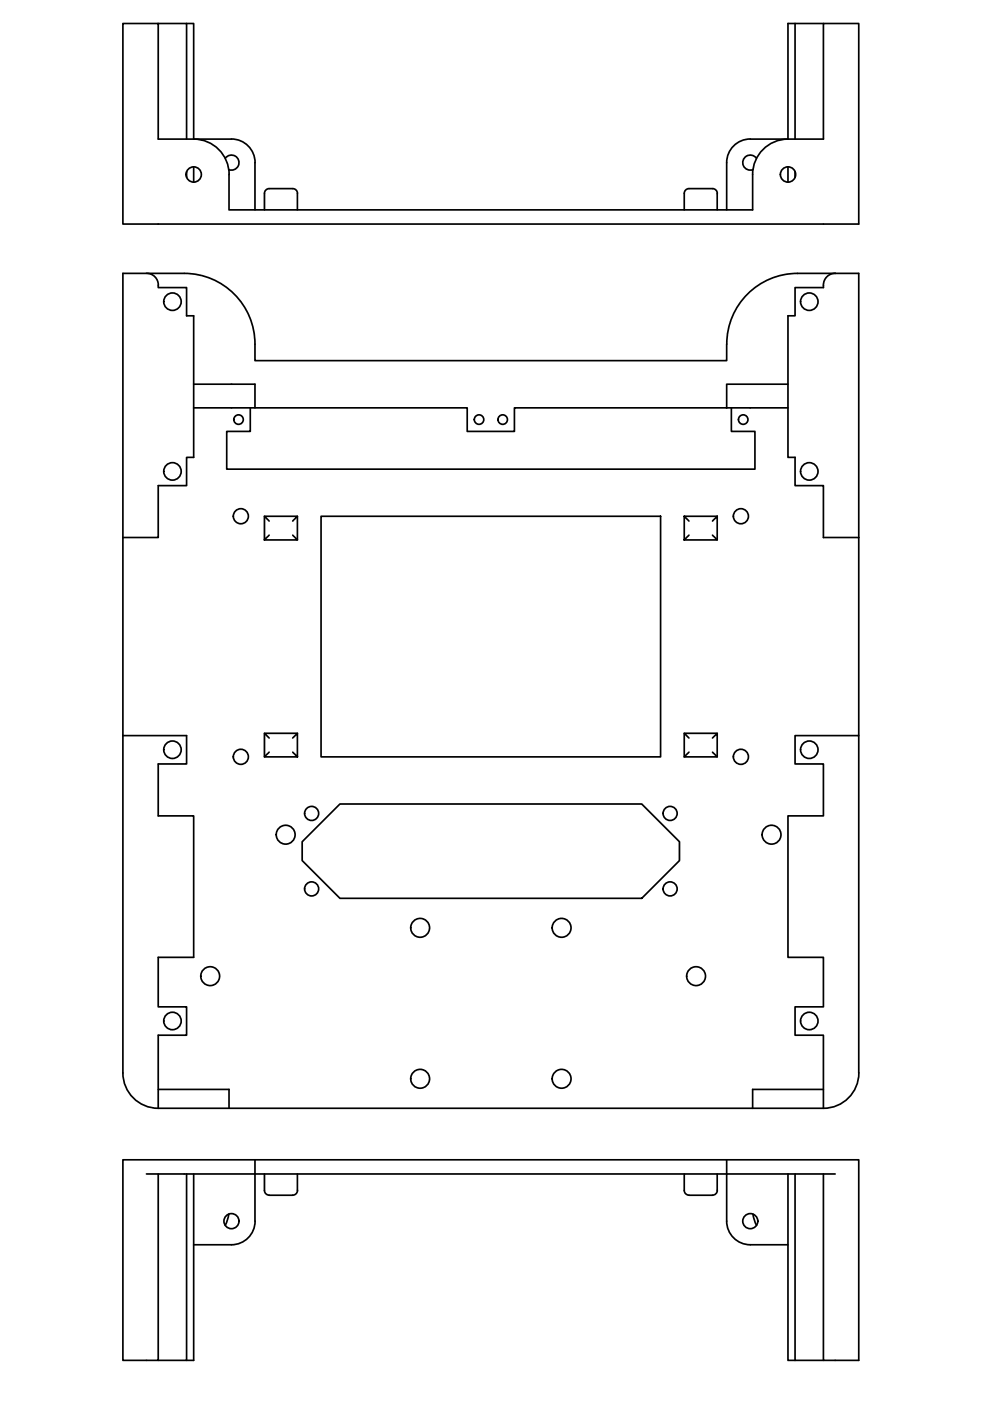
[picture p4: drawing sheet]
<svg xmlns="http://www.w3.org/2000/svg" width="210mm" height="297mm" viewBox="0 0 210 297" stroke-linecap="round" stroke-linejoin="round" font-family="sans-serif">
<!-- layer: Visible -->
<g fill="none" stroke="#000" stroke-width=".36">
<path d="M33.5 5h6.1v24.5M39.6 5h1.5v24.5a7.5 7.5 0 0 1 7.5 7.5v7.5h111v-7.5a7.5 7.5 0 0 1 7.5-7.5v-24.5h7.5M168.6 5v24.5M39.6 36.4v1.2M41.1 35.4v3.2M47.8 33.6a1.6 1.6 0 0 1 2.1-.5 1.6 1.6 0 0 1 .6 2.1 1.6 1.6 0 0 1-2 .8M54.1 34.5v10M54.1 34.5a5 5 0 0 0-5-5h-15.6v-24.5h-7.4v42.5h156v-42.5h-7.5v24.5h-15.5a5 5 0 0 0-5 5M154.1 34.5v10M160.4 33.6a1.6 1.6 0 0 0-2.1-.5 1.6 1.6 0 0 0-.7 2.1 1.6 1.6 0 0 0 2 .8M167.1 35.4v3.2M168.6 36.4v1.2"/>
<path d="M31.1 57.9a2.51 2.51 0 0 1 2.5 2.5M56.1 41a1.01 1.01 0 0 1 1-1h5a1.01 1.01 0 0 1 1 1M56.1 41v3.5M63.1 41v3.5M145.1 41v3.5M145.1 41a1.01 1.01 0 0 1 1-1h5a1.01 1.01 0 0 1 1 1M152.1 41v3.5M177.1 57.9a2.51 2.51 0 0 0-2.5 2.5M33.5 60.5v.5h6.1v6h1.5v30h-1.5v6h-6.1v11h-7.4M54.1 73a15 15 0 0 0-15-15h-13v169.5a7.5 7.5 0 0 0 7.5 7.5M54.1 73v3.5h100v-3.5M154.1 73a15 15 0 0 1 15-15h13v98"/>
<path d="M174.6 60.5v.5h-6v6h-1.5v30h1.5v6h6v11h7.5M41.1 81.5h13v5h-13M53.1 86.5v5h-5v8h112v-8h-5v-5M54.1 86.5h45v5h10v-5h45M154.1 86.5h13M167.1 81.5h-13v5M56.1 109.5v5l1-1M57.1 110.5l-1-1h7l-1 1M62.1 113.5l1 1h-7M63.1 109.5v5M68.1 109.5h72v51h-72zM145.1 109.5h7"/>
<path d="M146.1 110.5l-1-1v5l1-1M151.1 113.5l1 1h-7M151.1 110.5l1-1v5M26.1 156h13.5v6h-6.1v11h7.6v30h-7.6v10.5h6.1v6h-6.1v15.5M56.1 155.5v5M57.1 159.5l-1 1h7M62.1 156.5l1-1v5l-1-1M63.1 155.5h-7l1 1M145.1 155.5v5M146.1 159.5l-1 1h7l-1-1M151.1 156.5l1-1v5M152.1 155.5h-7l1 1"/>
<path d="M168.6 156h13.5v71.5a7.5 7.5 0 0 1-7.5 7.5v-15.5h-6v-6h6v-10.5h-7.5v-30h7.5v-11h-6zM64.1 178.5l8-8h64l8 8v4l-8 8h-64l-8-8zM33.5 235h126.1M33.5 231h15.1v4M159.6 235h15M174.6 231h-15v4M31.1 248.9h146M33.5 248.9v39.5h-7.4v-42.5h156v42.5h-7.5v-39.5M39.6 248.9v39.5h-6.1M41.1 248.9v39.5h-1.5M48.5 257.4l-.7 2.4M54.1 245.9v13a5 5 0 0 1-5 5h-8"/>
<path d="M56.1 248.9v3.5a1.01 1.01 0 0 0 1 1M57.1 253.4h5M63.1 248.9v3.5a1.01 1.01 0 0 1-1 1M145.1 248.9v3.5a1.01 1.01 0 0 0 1 1M146.1 253.4h5M152.1 248.9v3.5a1.01 1.01 0 0 1-1 1M154.1 245.9v13a5 5 0 0 0 5 5h8M159.6 257.4l.8 2.4M167.1 248.9v39.5h1.5M168.6 248.9v39.5h6"/>
<circle cx="41.1" cy="37" r="1.62"/>
<circle cx="167.1" cy="37" r="1.62"/>
<circle cx="36.6" cy="64" r="1.85"/>
<circle cx="171.6" cy="64" r="1.85"/>
<circle cx="36.6" cy="99.9" r="1.85"/>
<circle cx="50.6" cy="89" r="1.01"/>
<circle cx="101.6" cy="89" r="1.01"/>
<circle cx="106.6" cy="89" r="1.01"/>
<circle cx="157.6" cy="89" r="1.01"/>
<circle cx="171.6" cy="99.9" r="1.85"/>
<circle cx="51.1" cy="109.4" r="1.6"/>
<circle cx="157.1" cy="109.4" r="1.6"/>
<circle cx="36.6" cy="159" r="1.85"/>
<circle cx="171.6" cy="159" r="1.85"/>
<circle cx="51.1" cy="160.5" r="1.6"/>
<circle cx="60.6" cy="177" r="2"/>
<circle cx="66.1" cy="172.5" r="1.49"/>
<circle cx="142.1" cy="172.5" r="1.49"/>
<circle cx="157.1" cy="160.5" r="1.6"/>
<circle cx="163.6" cy="177" r="2"/>
<circle cx="66.1" cy="188.5" r="1.49"/>
<circle cx="89.1" cy="196.7" r="2"/>
<circle cx="119.1" cy="196.7" r="2"/>
<circle cx="142.1" cy="188.5" r="1.49"/>
<circle cx="36.6" cy="216.5" r="1.85"/>
<circle cx="44.6" cy="207" r="2"/>
<circle cx="147.6" cy="207" r="2"/>
<circle cx="171.6" cy="216.5" r="1.85"/>
<circle cx="89.1" cy="228.7" r="2"/>
<circle cx="119.1" cy="228.7" r="2"/>
<circle cx="49.1" cy="258.9" r="1.6"/>
<circle cx="159.1" cy="258.9" r="1.6"/>
</g>
</svg>
